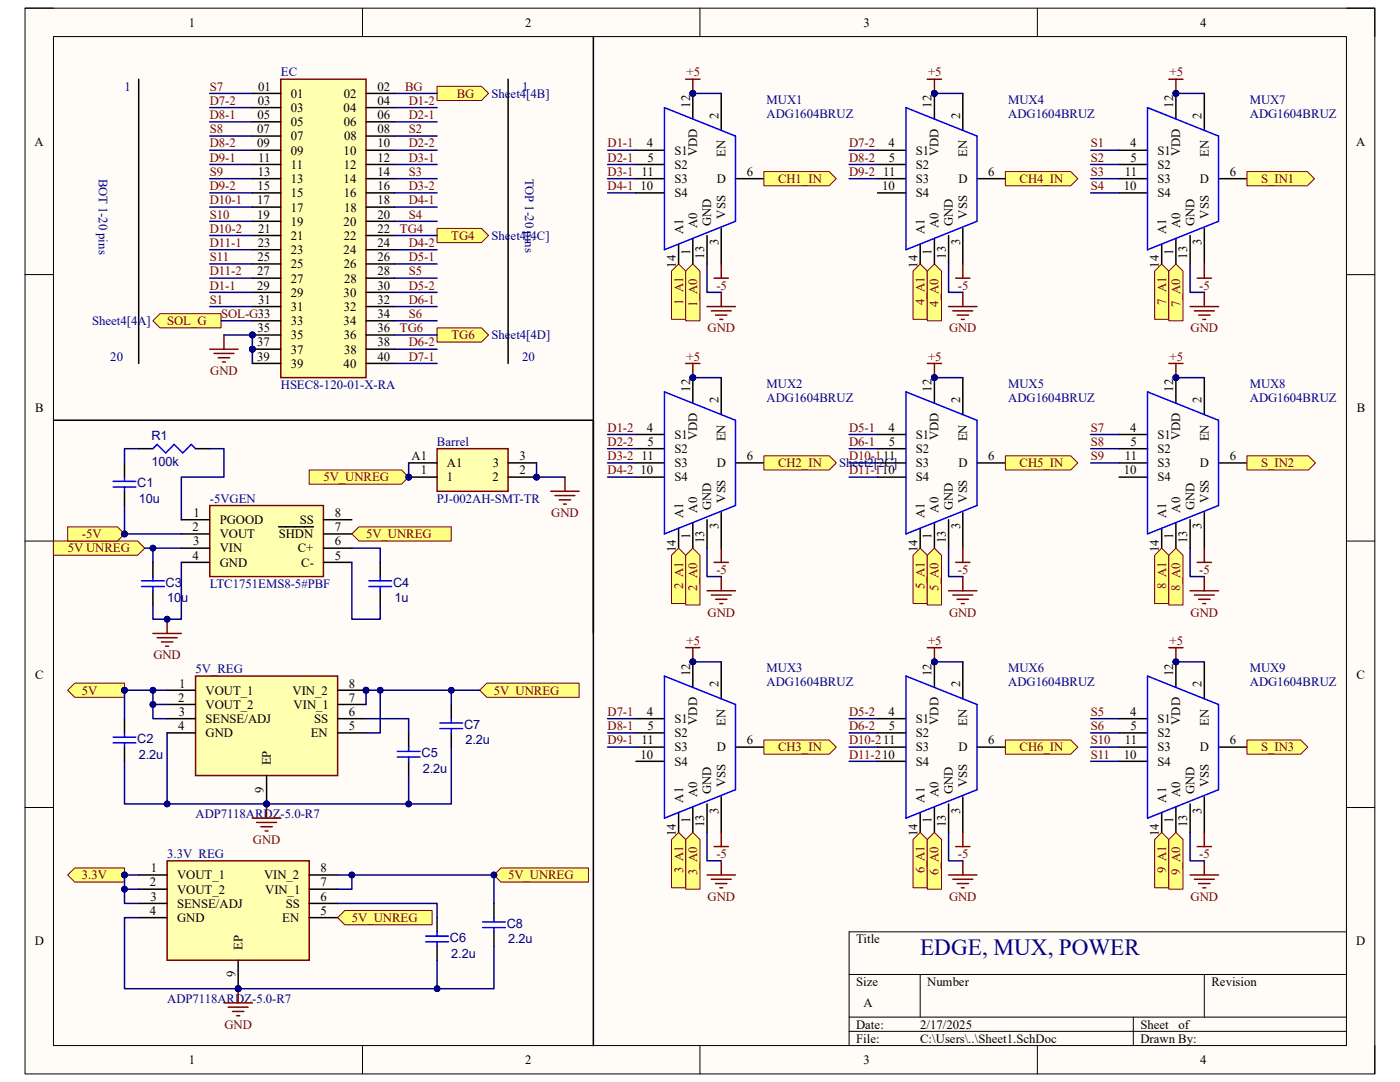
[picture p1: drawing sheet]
<svg xmlns="http://www.w3.org/2000/svg" width="279mm" height="216mm" viewBox="0 0 279 216" stroke-linecap="round" stroke-linejoin="round" font-family="sans-serif">
<defs><g id="words">
<text font-size="4.6" fill="#000080" x="183.6" y="190.6">EDGE, MUX, POWER</text>
<g font-size="2.5">
<text x="37.7" y="5.3">1</text>
<text x="104.8" y="5.3">2</text>
<text x="172.3" y="5.3">3</text>
<text x="239.5" y="5.3">4</text>
<text x="51.4" y="23.7">05</text>
<text x="51.4" y="20.9">03</text>
<text x="51.5" y="18.1">01</text>
<text x="58" y="19.5">01</text>
<text x="58" y="22.4">03</text>
<text x="68.6" y="22.4">04</text>
<text x="68.6" y="19.5">02</text>
<text x="75.3" y="18.1">02</text>
<text x="75.3" y="20.9">04</text>
<text x="75.3" y="23.7">06</text>
<text x="137.7" y="21.5" transform="rotate(-90 137.7 21.5)">12</text>
<text x="143.4" y="23.7" transform="rotate(-90 143.4 23.7)">2</text>
<text x="185.9" y="21.5" transform="rotate(-90 185.9 21.5)">12</text>
<text x="191.6" y="23.7" transform="rotate(-90 191.6 23.7)">2</text>
<text x="234.1" y="21.5" transform="rotate(-90 234.1 21.5)">12</text>
<text x="239.8" y="23.7" transform="rotate(-90 239.8 23.7)">2</text>
<text x="6.9" y="29.1">A</text>
<text x="51.3" y="26.6">07</text>
<text x="51.3" y="29.4">09</text>
<text x="58" y="25.2">05</text>
<text x="58" y="28">07</text>
<text x="68.6" y="25.2">06</text>
<text x="68.7" y="28">08</text>
<text x="75.3" y="26.6">08</text>
<text x="75.3" y="29.4">10</text>
<text x="129.1" y="29.4">4</text>
<text x="177.3" y="29.4">4</text>
<text x="225.6" y="29.4">4</text>
<text x="270.6" y="29.1">A</text>
<text x="51.4" y="35.1">13</text>
<text x="51.5" y="32.3">11</text>
<text x="58" y="30.9">09</text>
<text x="58" y="33.7">11</text>
<text x="68.6" y="30.9">10</text>
<text x="68.6" y="33.7">12</text>
<text x="75.3" y="32.3">12</text>
<text x="75.3" y="35.1">14</text>
<text x="128.1" y="35.1">11</text>
<text x="129.2" y="32.3">5</text>
<text x="134.6" y="30.9">S1</text>
<text x="134.6" y="33.7">S2</text>
<text x="139.2" y="31.2" transform="rotate(-90 139.2 31.2)">VDD</text>
<text x="144.8" y="31.4" transform="rotate(-90 144.8 31.4)">EN</text>
<text x="149.1" y="35.1">6</text>
<text x="176.3" y="35.1">11</text>
<text x="177.4" y="32.3">5</text>
<text x="182.8" y="30.9">S1</text>
<text x="182.8" y="33.7">S2</text>
<text x="187.3" y="31.2" transform="rotate(-90 187.3 31.2)">VDD</text>
<text x="193" y="31.4" transform="rotate(-90 193 31.4)">EN</text>
<text x="197.2" y="35.1">6</text>
<text x="224.5" y="35.1">11</text>
<text x="225.6" y="32.3">5</text>
<text x="231" y="30.9">S1</text>
<text x="231" y="33.7">S2</text>
<text x="235.5" y="31.2" transform="rotate(-90 235.5 31.2)">VDD</text>
<text x="241.2" y="31.4" transform="rotate(-90 241.2 31.4)">EN</text>
<text x="245.4" y="35.1">6</text>
<text x="51.3" y="40.8">17</text>
<text x="51.4" y="37.9">15</text>
<text x="58" y="36.5">13</text>
<text x="58" y="39.4">15</text>
<text x="68.6" y="36.5">14</text>
<text x="68.6" y="39.4">16</text>
<text x="75.3" y="37.9">16</text>
<text x="75.3" y="40.8">18</text>
<text x="127.8" y="37.9">10</text>
<text x="134.6" y="36.5">S3</text>
<text x="134.6" y="39.4">S4</text>
<text x="143" y="36.5">D</text>
<text x="176.1" y="37.9">10</text>
<text x="182.8" y="36.5">S3</text>
<text x="182.8" y="39.4">S4</text>
<text x="191.3" y="36.5">D</text>
<text x="224.3" y="37.9">10</text>
<text x="231" y="36.5">S3</text>
<text x="231" y="39.4">S4</text>
<text x="239.4" y="36.5">D</text>
<text x="51.3" y="43.6">19</text>
<text x="51.5" y="46.4">21</text>
<text x="58" y="42.2">17</text>
<text x="58" y="45">19</text>
<text x="58" y="47.9">21</text>
<text x="68.6" y="45">20</text>
<text x="68.6" y="47.9">22</text>
<text x="68.7" y="42.2">18</text>
<text x="75.3" y="43.6">20</text>
<text x="75.3" y="46.4">22</text>
<text x="136.3" y="46.7" transform="rotate(-90 136.3 46.7)">A1</text>
<text x="139.2" y="45.6" transform="rotate(-90 139.2 45.6)">A0</text>
<text x="141.9" y="45" transform="rotate(-90 141.9 45)">GND</text>
<text x="144.8" y="43.6" transform="rotate(-90 144.8 43.6)">VSS</text>
<text x="184.5" y="46.7" transform="rotate(-90 184.5 46.7)">A1</text>
<text x="187.3" y="45.6" transform="rotate(-90 187.3 45.6)">A0</text>
<text x="190.2" y="45" transform="rotate(-90 190.2 45)">GND</text>
<text x="193" y="43.6" transform="rotate(-90 193 43.6)">VSS</text>
<text x="232.7" y="46.7" transform="rotate(-90 232.7 46.7)">A1</text>
<text x="235.5" y="45.6" transform="rotate(-90 235.5 45.6)">A0</text>
<text x="238.4" y="45" transform="rotate(-90 238.4 45)">GND</text>
<text x="241.2" y="43.6" transform="rotate(-90 241.2 43.6)">VSS</text>
<text x="51.4" y="52.1">25</text>
<text x="51.4" y="49.3">23</text>
<text x="58" y="50.7">23</text>
<text x="58" y="53.6">25</text>
<text x="68.6" y="50.7">24</text>
<text x="68.6" y="53.6">26</text>
<text x="75.3" y="49.3">24</text>
<text x="75.3" y="52.1">26</text>
<text x="134.9" y="53.4" transform="rotate(-90 134.9 53.4)">14</text>
<text x="137.7" y="50.8" transform="rotate(-90 137.7 50.8)">1</text>
<text x="140.5" y="51.6" transform="rotate(-90 140.5 51.6)">13</text>
<text x="143.4" y="48.9" transform="rotate(-90 143.4 48.9)">3</text>
<text x="183.1" y="53.4" transform="rotate(-90 183.1 53.4)">14</text>
<text x="185.9" y="50.8" transform="rotate(-90 185.9 50.8)">1</text>
<text x="188.8" y="51.6" transform="rotate(-90 188.8 51.6)">13</text>
<text x="191.6" y="48.9" transform="rotate(-90 191.6 48.9)">3</text>
<text x="231.3" y="53.4" transform="rotate(-90 231.3 53.4)">14</text>
<text x="234.1" y="50.8" transform="rotate(-90 234.1 50.8)">1</text>
<text x="236.9" y="51.6" transform="rotate(-90 236.9 51.6)">13</text>
<text x="239.8" y="48.9" transform="rotate(-90 239.8 48.9)">3</text>
<text x="51.3" y="54.9">27</text>
<text x="51.3" y="57.8">29</text>
<text x="58" y="56.4">27</text>
<text x="58" y="59.2">29</text>
<text x="68.6" y="59.2">30</text>
<text x="68.7" y="56.4">28</text>
<text x="75.3" y="54.9">28</text>
<text x="75.3" y="57.8">30</text>
<text x="51.5" y="60.6">31</text>
<text x="58" y="62.1">31</text>
<text x="58" y="64.9">33</text>
<text x="68.6" y="64.9">34</text>
<text x="68.6" y="62.1">32</text>
<text x="75.3" y="60.6">32</text>
<text x="75.3" y="63.5">34</text>
<text x="51.3" y="69.1">37</text>
<text x="51.3" y="72">39</text>
<text x="51.4" y="66.3">35</text>
<text x="58" y="67.7">35</text>
<text x="58" y="70.6">37</text>
<text x="68.6" y="67.7">36</text>
<text x="68.7" y="70.6">38</text>
<text x="75.3" y="66.3">36</text>
<text x="75.3" y="69.1">38</text>
<text x="75.3" y="72">40</text>
<text x="58" y="73.4">39</text>
<text x="68.6" y="73.4">40</text>
<text x="7" y="82.3">B</text>
<text x="137.7" y="78.2" transform="rotate(-90 137.7 78.2)">12</text>
<text x="143.4" y="80.4" transform="rotate(-90 143.4 80.4)">2</text>
<text x="185.9" y="78.2" transform="rotate(-90 185.9 78.2)">12</text>
<text x="191.6" y="80.4" transform="rotate(-90 191.6 80.4)">2</text>
<text x="234.1" y="78.2" transform="rotate(-90 234.1 78.2)">12</text>
<text x="239.8" y="80.4" transform="rotate(-90 239.8 80.4)">2</text>
<text x="270.8" y="82.3">B</text>
<text x="129.1" y="86.1">4</text>
<text x="129.2" y="89">5</text>
<text x="134.6" y="87.5">S1</text>
<text x="139.2" y="87.9" transform="rotate(-90 139.2 87.9)">VDD</text>
<text x="144.8" y="88.1" transform="rotate(-90 144.8 88.1)">EN</text>
<text x="177.3" y="86.1">4</text>
<text x="177.4" y="89">5</text>
<text x="182.8" y="87.5">S1</text>
<text x="187.3" y="87.9" transform="rotate(-90 187.3 87.9)">VDD</text>
<text x="193" y="88.1" transform="rotate(-90 193 88.1)">EN</text>
<text x="225.6" y="86.1">4</text>
<text x="225.6" y="89">5</text>
<text x="231" y="87.5">S1</text>
<text x="235.5" y="87.9" transform="rotate(-90 235.5 87.9)">VDD</text>
<text x="241.2" y="88.1" transform="rotate(-90 241.2 88.1)">EN</text>
<text x="82.1" y="91.8">A1</text>
<text x="84" y="94.7">1</text>
<text x="89.2" y="93.2">A1</text>
<text x="98.3" y="93.2">3</text>
<text x="103.7" y="94.7">2</text>
<text x="103.7" y="91.8">3</text>
<text x="127.8" y="94.7">10</text>
<text x="128.1" y="91.8">11</text>
<text x="134.6" y="90.4">S2</text>
<text x="134.6" y="93.2">S3</text>
<text x="143" y="93.2">D</text>
<text x="149.1" y="91.8">6</text>
<text x="182.8" y="90.4">S2</text>
<text x="182.8" y="93.2">S3</text>
<text x="191.3" y="93.2">D</text>
<text x="197.2" y="91.8">6</text>
<text x="224.3" y="94.7">10</text>
<text x="224.5" y="91.8">11</text>
<text x="231" y="90.4">S2</text>
<text x="231" y="93.2">S3</text>
<text x="239.4" y="93.2">D</text>
<text x="245.4" y="91.8">6</text>
<text x="89.2" y="96.1">1</text>
<text x="98.3" y="96.1">2</text>
<text x="134.6" y="96.1">S4</text>
<text x="141.9" y="101.7" transform="rotate(-90 141.9 101.7)">GND</text>
<text x="144.8" y="100.3" transform="rotate(-90 144.8 100.3)">VSS</text>
<text x="182.8" y="96.1">S4</text>
<text x="190.2" y="101.7" transform="rotate(-90 190.2 101.7)">GND</text>
<text x="193" y="100.3" transform="rotate(-90 193 100.3)">VSS</text>
<text x="231" y="96.1">S4</text>
<text x="238.4" y="101.7" transform="rotate(-90 238.4 101.7)">GND</text>
<text x="241.2" y="100.3" transform="rotate(-90 241.2 100.3)">VSS</text>
<text x="38.4" y="106">2</text>
<text x="38.6" y="103.2">1</text>
<text x="43.9" y="104.6">PGOOD</text>
<text x="43.9" y="107.4">VOUT</text>
<text x="55.6" y="107.4">SHDN</text>
<text x="59.9" y="104.6">SS</text>
<text x="66.8" y="103.2">8</text>
<text x="66.8" y="106">7</text>
<text x="136.3" y="103.4" transform="rotate(-90 136.3 103.4)">A1</text>
<text x="137.7" y="107.5" transform="rotate(-90 137.7 107.5)">1</text>
<text x="139.2" y="102.3" transform="rotate(-90 139.2 102.3)">A0</text>
<text x="143.4" y="105.6" transform="rotate(-90 143.4 105.6)">3</text>
<text x="184.5" y="103.4" transform="rotate(-90 184.5 103.4)">A1</text>
<text x="185.9" y="107.5" transform="rotate(-90 185.9 107.5)">1</text>
<text x="187.3" y="102.3" transform="rotate(-90 187.3 102.3)">A0</text>
<text x="191.6" y="105.6" transform="rotate(-90 191.6 105.6)">3</text>
<text x="232.7" y="103.4" transform="rotate(-90 232.7 103.4)">A1</text>
<text x="234.1" y="107.5" transform="rotate(-90 234.1 107.5)">1</text>
<text x="235.5" y="102.3" transform="rotate(-90 235.5 102.3)">A0</text>
<text x="239.8" y="105.6" transform="rotate(-90 239.8 105.6)">3</text>
<text x="38.4" y="111.7">4</text>
<text x="38.5" y="108.8">3</text>
<text x="43.9" y="110.2">VIN</text>
<text x="43.9" y="113.1">GND</text>
<text x="59.4" y="110.2">C+</text>
<text x="60.1" y="113.1">C-</text>
<text x="66.8" y="108.8">6</text>
<text x="66.8" y="111.7">5</text>
<text x="134.9" y="110.1" transform="rotate(-90 134.9 110.1)">14</text>
<text x="140.5" y="108.3" transform="rotate(-90 140.5 108.3)">13</text>
<text x="183.1" y="110.1" transform="rotate(-90 183.1 110.1)">14</text>
<text x="188.8" y="108.3" transform="rotate(-90 188.8 108.3)">13</text>
<text x="231.3" y="110.1" transform="rotate(-90 231.3 110.1)">14</text>
<text x="236.9" y="108.3" transform="rotate(-90 236.9 108.3)">13</text>
<text x="7" y="135.4">C</text>
<text x="35.8" y="137.2">1</text>
<text x="69.6" y="137.2">8</text>
<text x="137.7" y="134.9" transform="rotate(-90 137.7 134.9)">12</text>
<text x="143.4" y="137.2" transform="rotate(-90 143.4 137.2)">2</text>
<text x="185.9" y="134.9" transform="rotate(-90 185.9 134.9)">12</text>
<text x="191.6" y="137.2" transform="rotate(-90 191.6 137.2)">2</text>
<text x="234.1" y="134.9" transform="rotate(-90 234.1 134.9)">12</text>
<text x="239.8" y="137.2" transform="rotate(-90 239.8 137.2)">2</text>
<text x="270.7" y="135.4">C</text>
<text x="35.6" y="140">2</text>
<text x="35.7" y="142.9">3</text>
<text x="41" y="138.6">VOUT_1</text>
<text x="41" y="141.4">VOUT_2</text>
<text x="58.4" y="138.6">VIN_2</text>
<text x="58.6" y="141.4">VIN_1</text>
<text x="69.6" y="140">7</text>
<text x="69.6" y="142.9">6</text>
<text x="129.1" y="142.9">4</text>
<text x="177.3" y="142.9">4</text>
<text x="225.6" y="142.9">4</text>
<text x="35.6" y="145.7">4</text>
<text x="41" y="144.3">SENSE/ADJ</text>
<text x="41" y="147.1">GND</text>
<text x="62" y="147.1">EN</text>
<text x="62.7" y="144.3">SS</text>
<text x="69.6" y="145.7">5</text>
<text x="128.1" y="148.5">11</text>
<text x="129.2" y="145.7">5</text>
<text x="134.6" y="144.3">S1</text>
<text x="134.6" y="147.1">S2</text>
<text x="134.6" y="149.9">S3</text>
<text x="139.2" y="144.6" transform="rotate(-90 139.2 144.6)">VDD</text>
<text x="143" y="149.9">D</text>
<text x="144.8" y="144.8" transform="rotate(-90 144.8 144.8)">EN</text>
<text x="149.1" y="148.5">6</text>
<text x="177.4" y="145.7">5</text>
<text x="182.8" y="144.3">S1</text>
<text x="182.8" y="147.1">S2</text>
<text x="182.8" y="149.9">S3</text>
<text x="187.3" y="144.6" transform="rotate(-90 187.3 144.6)">VDD</text>
<text x="191.3" y="149.9">D</text>
<text x="193" y="144.8" transform="rotate(-90 193 144.8)">EN</text>
<text x="197.2" y="148.5">6</text>
<text x="224.5" y="148.5">11</text>
<text x="225.6" y="145.7">5</text>
<text x="231" y="144.3">S1</text>
<text x="231" y="147.1">S2</text>
<text x="231" y="149.9">S3</text>
<text x="235.5" y="144.6" transform="rotate(-90 235.5 144.6)">VDD</text>
<text x="239.4" y="149.9">D</text>
<text x="241.2" y="144.8" transform="rotate(-90 241.2 144.8)">EN</text>
<text x="245.4" y="148.5">6</text>
<text x="54.1" y="152.7" transform="rotate(-90 54.1 152.7)">EP</text>
<text x="127.8" y="151.4">10</text>
<text x="134.6" y="152.8">S4</text>
<text x="182.8" y="152.8">S4</text>
<text x="224.3" y="151.4">10</text>
<text x="231" y="152.8">S4</text>
<text x="52.7" y="158.2" transform="rotate(-90 52.7 158.2)">9</text>
<text x="136.3" y="160.1" transform="rotate(-90 136.3 160.1)">A1</text>
<text x="139.2" y="159" transform="rotate(-90 139.2 159)">A0</text>
<text x="141.9" y="158.4" transform="rotate(-90 141.9 158.4)">GND</text>
<text x="144.8" y="157" transform="rotate(-90 144.8 157)">VSS</text>
<text x="184.5" y="160.1" transform="rotate(-90 184.5 160.1)">A1</text>
<text x="187.3" y="159" transform="rotate(-90 187.3 159)">A0</text>
<text x="190.2" y="158.4" transform="rotate(-90 190.2 158.4)">GND</text>
<text x="193" y="157" transform="rotate(-90 193 157)">VSS</text>
<text x="232.7" y="160.1" transform="rotate(-90 232.7 160.1)">A1</text>
<text x="235.5" y="159" transform="rotate(-90 235.5 159)">A0</text>
<text x="238.4" y="158.4" transform="rotate(-90 238.4 158.4)">GND</text>
<text x="241.2" y="157" transform="rotate(-90 241.2 157)">VSS</text>
<text x="134.9" y="166.9" transform="rotate(-90 134.9 166.9)">14</text>
<text x="137.7" y="164.2" transform="rotate(-90 137.7 164.2)">1</text>
<text x="140.5" y="165" transform="rotate(-90 140.5 165)">13</text>
<text x="143.4" y="162.3" transform="rotate(-90 143.4 162.3)">3</text>
<text x="183.1" y="166.9" transform="rotate(-90 183.1 166.9)">14</text>
<text x="185.9" y="164.2" transform="rotate(-90 185.9 164.2)">1</text>
<text x="188.8" y="165" transform="rotate(-90 188.8 165)">13</text>
<text x="191.6" y="162.3" transform="rotate(-90 191.6 162.3)">3</text>
<text x="231.3" y="166.9" transform="rotate(-90 231.3 166.9)">14</text>
<text x="234.1" y="164.2" transform="rotate(-90 234.1 164.2)">1</text>
<text x="236.9" y="165" transform="rotate(-90 236.9 165)">13</text>
<text x="239.8" y="162.3" transform="rotate(-90 239.8 162.3)">3</text>
<text x="29.9" y="176.9">2</text>
<text x="30" y="179.7">3</text>
<text x="30.1" y="174">1</text>
<text x="35.3" y="175.5">VOUT_1</text>
<text x="35.3" y="178.3">VOUT_2</text>
<text x="52.7" y="175.5">VIN_2</text>
<text x="52.9" y="178.3">VIN_1</text>
<text x="64" y="174">8</text>
<text x="64" y="176.9">7</text>
<text x="64" y="179.7">6</text>
<text x="29.9" y="182.5">4</text>
<text x="35.3" y="181.1">SENSE/ADJ</text>
<text x="35.3" y="184">GND</text>
<text x="56.3" y="184">EN</text>
<text x="57" y="181.1">SS</text>
<text x="64" y="182.5">5</text>
<text x="6.9" y="188.6">D</text>
<text x="48.4" y="189.6" transform="rotate(-90 48.4 189.6)">EP</text>
<text x="170.9" y="188.2">Title</text>
<text x="270.7" y="188.6">D</text>
<text x="47" y="195" transform="rotate(-90 47 195)">9</text>
<text x="170.9" y="196.7">Size</text>
<text x="185" y="196.7">Number</text>
<text x="241.8" y="196.7">Revision</text>
<text x="172.3" y="201">A</text>
<text x="170.9" y="205.2">Date:</text>
<text x="170.9" y="208.1">File:</text>
<text x="183.6" y="205.2">2/17/2025</text>
<text x="183.7" y="208.1">C:\Users\..\Sheet1.SchDoc</text>
<text x="227.6" y="205.2">Sheet</text>
<text x="227.6" y="208.1">Drawn By:</text>
<text x="235.2" y="205.2">of</text>
<text x="37.7" y="212.3">1</text>
<text x="104.8" y="212.3">2</text>
<text x="172.3" y="212.3">3</text>
<text x="239.5" y="212.3">4</text>
</g>
<g font-size="2.5" fill="#000080">
<text x="56" y="15.2">EC</text>
<text x="24.8" y="18.1">1</text>
<text x="98.1" y="19.5">Sheet4[4B]</text>
<text x="104.2" y="18.1">1</text>
<text x="153" y="20.7">MUX1</text>
<text x="153" y="23.5">ADG1604BRUZ</text>
<text x="201.2" y="20.7">MUX4</text>
<text x="201.2" y="23.5">ADG1604BRUZ</text>
<text x="249.4" y="20.7">MUX7</text>
<text x="249.4" y="23.5">ADG1604BRUZ</text>
<text x="19.7" y="35.6" transform="rotate(90 19.7 35.6)">BOT 1-20 pins</text>
<text x="104.8" y="35.6" transform="rotate(90 104.8 35.6)">TOP 1-20 pins</text>
<text x="98.1" y="47.9">Sheet4[4C]</text>
<text x="18.4" y="64.9">Sheet4[4A]</text>
<text x="22" y="72">20</text>
<text x="98.1" y="67.7">Sheet4[4D]</text>
<text x="104.2" y="72">20</text>
<text x="56" y="77.6">HSEC8-120-01-X-RA</text>
<text x="153" y="77.3">MUX2</text>
<text x="201.2" y="77.3">MUX5</text>
<text x="249.4" y="77.3">MUX8</text>
<text x="153" y="80.2">ADG1604BRUZ</text>
<text x="201.2" y="80.2">ADG1604BRUZ</text>
<text x="249.4" y="80.2">ADG1604BRUZ</text>
<text x="30.2" y="87.8">R1</text>
<text x="87.2" y="89">Barrel</text>
<text x="30.2" y="93">100k</text>
<text x="167.5" y="93.2">Sheet2[2C]</text>
<text x="27.4" y="97.2">C1</text>
<text x="27.7" y="100.3">10u</text>
<text x="41.9" y="100.3">-5VGEN</text>
<text x="87.2" y="100.3">PJ-002AH-SMT-TR</text>
<text x="33.1" y="117.1">C3</text>
<text x="41.9" y="117.3">LTC1751EMS8-5#PBF</text>
<text x="78.4" y="117.1">C4</text>
<text x="33.4" y="120.2">10u</text>
<text x="78.7" y="120.2">1u</text>
<text x="39" y="134.4">5V_REG</text>
<text x="153" y="134.1">MUX3</text>
<text x="153" y="136.9">ADG1604BRUZ</text>
<text x="201.2" y="134.1">MUX6</text>
<text x="201.2" y="136.9">ADG1604BRUZ</text>
<text x="249.4" y="134.1">MUX9</text>
<text x="249.4" y="136.9">ADG1604BRUZ</text>
<text x="27.4" y="148.3">C2</text>
<text x="92.6" y="145.4">C7</text>
<text x="92.9" y="148.5">2.2u</text>
<text x="27.7" y="151.4">2.2u</text>
<text x="84.1" y="151.1">C5</text>
<text x="84.4" y="154.2">2.2u</text>
<text x="39" y="163.3">ADP7118ARDZ-5.0-R7</text>
<text x="33.4" y="171.2">3.3V_REG</text>
<text x="101.1" y="185.1">C8</text>
<text x="89.8" y="188">C6</text>
<text x="90" y="191.1">2.2u</text>
<text x="101.4" y="188.3">2.2u</text>
<text x="33.4" y="200.2">ADP7118ARDZ-5.0-R7</text>
</g>
<g font-size="2.5" fill="#800000">
<text x="137" y="15.2">+5</text>
<text x="185.2" y="15.2">+5</text>
<text x="233.4" y="15.2">+5</text>
<text x="41.9" y="18.1">S7</text>
<text x="41.9" y="20.9">D7-2</text>
<text x="41.9" y="23.7">D8-1</text>
<text x="80.9" y="18.1">BG</text>
<text x="81.6" y="23.7">D2-1</text>
<text x="81.6" y="20.9">D1-2</text>
<text x="91.1" y="19.5">BG</text>
<text x="41.9" y="29.4">D8-2</text>
<text x="41.9" y="26.6">S8</text>
<text x="81.6" y="29.4">D2-2</text>
<text x="81.6" y="26.6">S2</text>
<text x="121.2" y="29.4">D1-1</text>
<text x="169.5" y="29.4">D7-2</text>
<text x="217.7" y="29.4">S1</text>
<text x="41.9" y="35.1">S9</text>
<text x="41.9" y="32.3">D9-1</text>
<text x="81.6" y="35.1">S3</text>
<text x="81.6" y="32.3">D3-1</text>
<text x="121.2" y="35.1">D3-1</text>
<text x="121.2" y="32.3">D2-1</text>
<text x="169.5" y="35.1">D9-2</text>
<text x="169.5" y="32.3">D8-2</text>
<text x="217.7" y="35.1">S3</text>
<text x="217.7" y="32.3">S2</text>
<text x="41.9" y="37.9">D9-2</text>
<text x="41.9" y="40.8">D10-1</text>
<text x="81.6" y="40.8">D4-1</text>
<text x="81.6" y="37.9">D3-2</text>
<text x="121.2" y="37.9">D4-1</text>
<text x="155.3" y="36.5">CH1_IN</text>
<text x="203.5" y="36.5">CH4_IN</text>
<text x="217.7" y="37.9">S4</text>
<text x="251.7" y="36.5">S_IN1</text>
<text x="41.9" y="46.4">D10-2</text>
<text x="41.9" y="43.6">S10</text>
<text x="79.8" y="46.4">TG4</text>
<text x="81.6" y="43.6">S4</text>
<text x="90" y="47.9">TG4</text>
<text x="41.9" y="52.1">S11</text>
<text x="41.9" y="49.3">D11-1</text>
<text x="81.6" y="49.3">D4-2</text>
<text x="81.6" y="52.1">D5-1</text>
<text x="41.9" y="57.8">D1-1</text>
<text x="41.9" y="54.9">D11-2</text>
<text x="81.6" y="54.9">S5</text>
<text x="81.6" y="57.8">D5-2</text>
<text x="143" y="57.8">-5</text>
<text x="191.2" y="57.8">-5</text>
<text x="239.4" y="57.8">-5</text>
<text x="33.4" y="64.9">SOL_G</text>
<text x="41.9" y="60.6">S1</text>
<text x="44.1" y="63.5">SOL-G33</text>
<text x="81.6" y="63.5">S6</text>
<text x="81.6" y="60.6">D6-1</text>
<text x="136.3" y="60.9" transform="rotate(-90 136.3 60.9)">1_A1</text>
<text x="139.2" y="61.2" transform="rotate(-90 139.2 61.2)">1_A0</text>
<text x="184.5" y="60.9" transform="rotate(-90 184.5 60.9)">4_A1</text>
<text x="187.3" y="61.2" transform="rotate(-90 187.3 61.2)">4_A0</text>
<text x="232.7" y="60.9" transform="rotate(-90 232.7 60.9)">7_A1</text>
<text x="235.5" y="61.2" transform="rotate(-90 235.5 61.2)">7_A0</text>
<text x="79.8" y="66.3">TG6</text>
<text x="81.6" y="69.1">D6-2</text>
<text x="81.6" y="72">D7-1</text>
<text x="90.1" y="67.7">TG6</text>
<text x="137" y="72">+5</text>
<text x="141.2" y="66.3">GND</text>
<text x="185.2" y="72">+5</text>
<text x="189.4" y="66.3">GND</text>
<text x="233.4" y="72">+5</text>
<text x="237.6" y="66.3">GND</text>
<text x="42" y="74.8">GND</text>
<text x="121.2" y="89">D2-2</text>
<text x="121.2" y="86.1">D1-2</text>
<text x="169.5" y="89">D6-1</text>
<text x="169.5" y="86.1">D5-1</text>
<text x="217.7" y="89">S8</text>
<text x="217.7" y="86.1">S7</text>
<text x="121.2" y="91.8">D3-2</text>
<text x="121.2" y="94.7">D4-2</text>
<text x="155.3" y="93.2">CH2_IN</text>
<text x="169.5" y="91.8">D10-111</text>
<text x="169.5" y="94.7">D11-110</text>
<text x="203.5" y="93.2">CH5_IN</text>
<text x="217.7" y="91.8">S9</text>
<text x="251.7" y="93.2">S_IN2</text>
<text x="64.6" y="96.1">5V_UNREG</text>
<text x="16.3" y="107.4">-5V</text>
<text x="73.1" y="107.4">5V_UNREG</text>
<text x="110" y="103.2">GND</text>
<text x="13.5" y="110.2">5V UNREG</text>
<text x="136.3" y="117.6" transform="rotate(-90 136.3 117.6)">2_A1</text>
<text x="139.2" y="117.9" transform="rotate(-90 139.2 117.9)">2_A0</text>
<text x="143" y="114.5">-5</text>
<text x="184.5" y="117.6" transform="rotate(-90 184.5 117.6)">5_A1</text>
<text x="187.3" y="117.9" transform="rotate(-90 187.3 117.9)">5_A0</text>
<text x="191.2" y="114.5">-5</text>
<text x="232.7" y="117.6" transform="rotate(-90 232.7 117.6)">8_A1</text>
<text x="235.5" y="117.9" transform="rotate(-90 235.5 117.9)">8_A0</text>
<text x="239.4" y="114.5">-5</text>
<text x="141.2" y="123">GND</text>
<text x="189.4" y="123">GND</text>
<text x="237.6" y="123">GND</text>
<text x="30.6" y="131.5">GND</text>
<text x="137" y="128.7">+5</text>
<text x="185.2" y="128.7">+5</text>
<text x="233.4" y="128.7">+5</text>
<text x="16.3" y="138.6">5V</text>
<text x="98.6" y="138.6">5V_UNREG</text>
<text x="121.2" y="142.9">D7-1</text>
<text x="169.5" y="142.9">D5-2</text>
<text x="217.7" y="142.9">S5</text>
<text x="121.2" y="148.5">D9-1</text>
<text x="121.2" y="145.7">D8-1</text>
<text x="155.3" y="149.9">CH3_IN</text>
<text x="169.5" y="148.5">D10-211</text>
<text x="169.5" y="145.7">D6-2</text>
<text x="203.5" y="149.9">CH6_IN</text>
<text x="217.7" y="148.5">S10</text>
<text x="217.7" y="145.7">S6</text>
<text x="251.7" y="149.9">S_IN3</text>
<text x="169.5" y="151.4">D11-210</text>
<text x="217.7" y="151.4">S11</text>
<text x="50.5" y="168.4">GND</text>
<text x="143" y="171.2">-5</text>
<text x="191.2" y="171.2">-5</text>
<text x="239.4" y="171.2">-5</text>
<text x="16.3" y="175.5">3.3V</text>
<text x="101.4" y="175.5">5V_UNREG</text>
<text x="136.3" y="174.3" transform="rotate(-90 136.3 174.3)">3_A1</text>
<text x="139.2" y="174.6" transform="rotate(-90 139.2 174.6)">3_A0</text>
<text x="141.2" y="179.7">GND</text>
<text x="184.5" y="174.3" transform="rotate(-90 184.5 174.3)">6_A1</text>
<text x="187.3" y="174.6" transform="rotate(-90 187.3 174.6)">6_A0</text>
<text x="189.4" y="179.7">GND</text>
<text x="232.7" y="174.3" transform="rotate(-90 232.7 174.3)">9_A1</text>
<text x="235.5" y="174.6" transform="rotate(-90 235.5 174.6)">9_A0</text>
<text x="237.6" y="179.7">GND</text>
<text x="70.2" y="184">5V_UNREG</text>
<text x="44.8" y="205.2">GND</text>
</g>
</g></defs>
<path d="M5 1.6h269.4v212.7h-269.4z" fill-rule="evenodd" fill="#fffcf8"/>
<path d="M5 1.6h269.4v212.7h-269.4z" fill="none" stroke="#000" stroke-width=".2"/>
<path d="M10.7 7.3h258v201.3h-258z" fill-rule="evenodd" fill="#fffcf8"/>
<g fill="none" stroke="#000" stroke-width=".2">
<path d="M5 1.6h5.7M10.7 7.3h258v201.3h-258zM72.3 1.6v5.7M139.7 1.6v5.7M207 1.6v5.7M268.7 1.6h5.7v5.7M5 54.8h5.7M268.7 54.8h5.7M5 108h5.7M268.7 108h5.7M5 161.1h5.7M268.7 161.1h5.7"/>
<path d="M169.5 194.4h99.2M183.6 194.4v8.6M240.3 194.4v8.6M268.7 185.9h-99.2v22.7M72.3 208.6v5.7M139.7 208.6v5.7M169.5 203h99.2M169.5 205.8h99.2M207 208.6v5.7M226.2 203v5.6M274.4 208.6v5.7"/>
</g>
<circle cx="81.6" cy="95.2" r=".57" fill="#000080"/>
<circle cx="81.6" cy="95.2" r=".57" fill="none" stroke="#000080" stroke-width=".2"/>
<circle cx="107.1" cy="95.2" r=".57" fill="#000080"/>
<circle cx="107.1" cy="95.2" r=".57" fill="none" stroke="#000080" stroke-width=".2"/>
<path d="M87.2 89.5h14.2v8.5h-14.2z" fill-rule="evenodd" fill="#ffffb0"/>
<path d="M87.2 89.5h14.2v8.5h-14.2z" fill="none" stroke="#800000" stroke-width=".3"/>
<path d="M81.6 95.2h5.6" fill="none" stroke="#000" stroke-width=".3"/>
<circle cx="81.6" cy="95.2" r=".57" fill="#000080"/>
<circle cx="81.6" cy="95.2" r=".57" fill="none" stroke="#000080" stroke-width=".2"/>
<path d="M101.4 95.2h5.7" fill="none" stroke="#000" stroke-width=".3"/>
<circle cx="107.1" cy="95.2" r=".57" fill="#000080"/>
<circle cx="107.1" cy="95.2" r=".57" fill="none" stroke="#000080" stroke-width=".2"/>
<path d="M10.7 83.9h107.7v124.7M81.6 92.4h5.6M101.4 92.4h5.7" fill="none" stroke="#000" stroke-width=".3"/>
<path d="M61.7 93.8h18.4l1.5 1.4-1.5 1.4h-18.4z" fill-rule="evenodd" fill="#ffff80"/>
<path d="M61.7 93.8h18.4l1.5 1.4-1.5 1.4h-18.4z" fill="none" stroke="#800000" stroke-width=".2"/>
<circle cx="81.6" cy="95.2" r=".57" fill="#000080"/>
<circle cx="81.6" cy="95.2" r=".57" fill="none" stroke="#000080" stroke-width=".2"/>
<path d="M109.9 98h5.7M110.8 98.9h3.9M111.6 99.7h2.3M112.7 95.2v2.8M112.5 100.6h.5" fill="none" stroke="#800000" stroke-width=".3"/>
<path d="M41.9 100.9h22.6v14.2h-22.6z" fill-rule="evenodd" fill="#ffffb0"/>
<path d="M41.9 100.9h22.6v14.2h-22.6z" fill="none" stroke="#800000" stroke-width=".3"/>
<path d="M36.2 103.7h5.7M36.2 106.5h5.7M36.2 109.4h5.7M36.2 112.2h5.7M55.6 105.1h7M64.5 103.7h5.7M64.5 106.5h5.7M64.5 109.4h5.7M64.5 112.2h5.7" fill="none" stroke="#000" stroke-width=".3"/>
<path d="M70.2 106.5l1.4-1.4h18.5v2.9h-18.5z" fill-rule="evenodd" fill="#ffff80"/>
<path d="M70.2 106.5l1.4-1.4h18.5v2.9h-18.5z" fill="none" stroke="#800000" stroke-width=".2"/>
<path d="M10.7 108h16.8l1.4 1.4-1.4 1.4h-16.8z" fill-rule="evenodd" fill="#ffff80"/>
<path d="M10.7 108h16.8l1.4 1.4-1.4 1.4h-16.8z" fill="none" stroke="#800000" stroke-width=".2"/>
<path d="M95.7 137.7l1.4-1.4h18.5v2.8h-18.5z" fill-rule="evenodd" fill="#ffff80"/>
<path d="M95.7 137.7l1.4-1.4h18.5v2.8h-18.5z" fill="none" stroke="#800000" stroke-width=".2"/>
<circle cx="53.2" cy="160.4" r=".57" fill="#000080"/>
<circle cx="53.2" cy="160.4" r=".57" fill="none" stroke="#000080" stroke-width=".2"/>
<circle cx="73" cy="137.7" r=".57" fill="#000080"/>
<circle cx="73" cy="137.7" r=".57" fill="none" stroke="#000080" stroke-width=".2"/>
<path d="M39 134.9h28.4v19.8h-28.4z" fill-rule="evenodd" fill="#ffffb0"/>
<path d="M39 134.9h28.4v19.8h-28.4z" fill="none" stroke="#800000" stroke-width=".3"/>
<path d="M33.4 137.7h5.6M33.4 140.6h5.6M33.4 143.4h5.6M33.4 146.2h5.6M53.2 154.7v5.7" fill="none" stroke="#000" stroke-width=".3"/>
<circle cx="53.2" cy="160.4" r=".57" fill="#000080"/>
<circle cx="53.2" cy="160.4" r=".57" fill="none" stroke="#000080" stroke-width=".2"/>
<path d="M67.4 137.7h5.7" fill="none" stroke="#000" stroke-width=".3"/>
<circle cx="73" cy="137.7" r=".57" fill="#000080"/>
<circle cx="73" cy="137.7" r=".57" fill="none" stroke="#000080" stroke-width=".2"/>
<path d="M67.4 140.6h5.7M67.4 143.4h5.7M67.4 146.2h5.7" fill="none" stroke="#000" stroke-width=".3"/>
<path d="M50.4 163.3h5.6M51.2 164.1h4M52.1 165h2.2M52.9 165.8h.6M53.2 160.4v2.9" fill="none" stroke="#800000" stroke-width=".3"/>
<circle cx="53.2" cy="160.4" r=".57" fill="#000080"/>
<circle cx="53.2" cy="160.4" r=".57" fill="none" stroke="#000080" stroke-width=".2"/>
<path d="M13.5 137.7l1.4-1.4h9.9v2.8h-9.9z" fill-rule="evenodd" fill="#ffff80"/>
<path d="M13.5 137.7l1.4-1.4h9.9v2.8h-9.9z" fill="none" stroke="#800000" stroke-width=".2"/>
<circle cx="24.8" cy="137.7" r=".57" fill="#000080"/>
<circle cx="24.8" cy="137.7" r=".57" fill="none" stroke="#000080" stroke-width=".2"/>
<path d="M13.5 105.1h9.9l1.4 1.4-1.4 1.5h-9.9z" fill-rule="evenodd" fill="#ffff80"/>
<path d="M13.5 105.1h9.9l1.4 1.4-1.4 1.5h-9.9z" fill="none" stroke="#800000" stroke-width=".2"/>
<circle cx="24.8" cy="106.5" r=".57" fill="#000080"/>
<circle cx="24.8" cy="106.5" r=".57" fill="none" stroke="#000080" stroke-width=".2"/>
<path d="M30.5 126.4h5.7M31.4 127.2h3.9M32.2 128.1h2.3M33.1 128.9h.5M33.4 123.6v2.8" fill="none" stroke="#800000" stroke-width=".3"/>
<circle cx="33.4" cy="123.6" r=".57" fill="#000080"/>
<circle cx="33.4" cy="123.6" r=".57" fill="none" stroke="#000080" stroke-width=".2"/>
<circle cx="50.4" cy="66.8" r=".57" fill="#000080"/>
<circle cx="50.4" cy="66.8" r=".57" fill="none" stroke="#000080" stroke-width=".2"/>
<circle cx="50.4" cy="69.7" r=".57" fill="#000080"/>
<circle cx="50.4" cy="69.7" r=".57" fill="none" stroke="#000080" stroke-width=".2"/>
<path d="M56 15.8h17v59.6h-17z" fill-rule="evenodd" fill="#ffffb0"/>
<path d="M56 15.8h17v59.6h-17z" fill="none" stroke="#800000" stroke-width=".3"/>
<g fill="none" stroke="#000" stroke-width=".3">
<path d="M50.4 18.6h5.6M50.4 21.5h5.6M50.4 24.3h5.6M50.4 27.1h5.6M50.4 30h5.6M50.4 32.8h5.6M50.4 35.7h5.6M50.4 38.5h5.6M50.4 41.3h5.6M50.4 44.2h5.6M50.4 47h5.6M50.4 49.8h5.6"/>
<path d="M50.4 52.7h5.6M50.4 55.5h5.6M50.4 58.3h5.6M50.4 61.2h5.6M50.4 64h5.6M50.4 66.8h5.6"/>
</g>
<circle cx="50.4" cy="66.8" r=".57" fill="#000080"/>
<circle cx="50.4" cy="66.8" r=".57" fill="none" stroke="#000080" stroke-width=".2"/>
<path d="M50.4 69.7h5.6" fill="none" stroke="#000" stroke-width=".3"/>
<circle cx="50.4" cy="69.7" r=".57" fill="#000080"/>
<circle cx="50.4" cy="69.7" r=".57" fill="none" stroke="#000080" stroke-width=".2"/>
<g fill="none" stroke="#000" stroke-width=".3">
<path d="M73 18.6h5.7M118.4 7.3v119.1M73 21.5h5.7M73 24.3h5.7M73 27.1h5.7M73 30h5.7M73 32.8h5.7M73 35.7h5.7M73 38.5h5.7M73 41.3h5.7M73 44.2h5.7M73 47h5.7"/>
<path d="M73 49.8h5.7M73 52.7h5.7M73 55.5h5.7M73 58.3h5.7M50.4 72.5h5.6M73 72.5h5.7M73 61.2h5.7M73 64h5.7M73 66.8h5.7M73 69.7h5.7"/>
</g>
<path d="M41.9 69.7h5.6M42.7 70.5h4M43.6 71.4h2.2M44.4 72.2h.6M44.7 66.8v2.9" fill="none" stroke="#800000" stroke-width=".3"/>
<circle cx="138.3" cy="18.6" r=".57" fill="#000080"/>
<circle cx="138.3" cy="18.6" r=".57" fill="none" stroke="#000080" stroke-width=".2"/>
<path d="M138.3 18.6v5.1M143.9 18.6v7.4M126.9 30h5.7M126.9 32.8h5.7M146.8 35.7h5.6M135.4 48.7v4M138.3 47.6v5.1M141.1 47v5.7M143.9 45.6v7.1" fill="none" stroke="#000" stroke-width=".3"/>
<circle cx="138.3" cy="18.6" r=".57" fill="#000080"/>
<circle cx="138.3" cy="18.6" r=".57" fill="none" stroke="#000080" stroke-width=".2"/>
<path d="M126.9 35.7h5.7M126.9 38.5h5.7" fill="none" stroke="#000" stroke-width=".3"/>
<path d="M132.6 21.5l14.2 5.6v17.1l-14.2 5.6z" fill="none" stroke="#00f" stroke-width=".3"/>
<circle cx="138.3" cy="75.4" r=".57" fill="#000080"/>
<circle cx="138.3" cy="75.4" r=".57" fill="none" stroke="#000080" stroke-width=".2"/>
<path d="M138.3 75.4v5.1M143.9 75.4v7.3M126.9 86.7h5.7M126.9 89.5h5.7M146.8 92.4h5.6M135.4 105.4v4M138.3 104.3v5.1M141.1 103.7v5.7M143.9 102.3v7.1" fill="none" stroke="#000" stroke-width=".3"/>
<circle cx="138.3" cy="75.4" r=".57" fill="#000080"/>
<circle cx="138.3" cy="75.4" r=".57" fill="none" stroke="#000080" stroke-width=".2"/>
<path d="M126.9 92.4h5.7M126.9 95.2h5.7" fill="none" stroke="#000" stroke-width=".3"/>
<path d="M132.6 78.2l14.2 5.7v17l-14.2 5.6z" fill="none" stroke="#00f" stroke-width=".3"/>
<circle cx="138.3" cy="132.1" r=".57" fill="#000080"/>
<circle cx="138.3" cy="132.1" r=".57" fill="none" stroke="#000080" stroke-width=".2"/>
<path d="M138.3 132.1v5.1M143.9 132.1v7.3M126.9 143.4h5.7M126.9 146.2h5.7M143.9 159v7.1M146.8 149.1h5.6M135.4 162.1v4M138.3 161v5.1M141.1 160.4v5.7" fill="none" stroke="#000" stroke-width=".3"/>
<circle cx="138.3" cy="132.1" r=".57" fill="#000080"/>
<circle cx="138.3" cy="132.1" r=".57" fill="none" stroke="#000080" stroke-width=".2"/>
<path d="M126.9 149.1h5.7M126.9 151.9h5.7" fill="none" stroke="#000" stroke-width=".3"/>
<path d="M132.6 134.9l14.2 5.7v17l-14.2 5.7z" fill="none" stroke="#00f" stroke-width=".3"/>
<circle cx="186.5" cy="18.6" r=".57" fill="#000080"/>
<circle cx="186.5" cy="18.6" r=".57" fill="none" stroke="#000080" stroke-width=".2"/>
<path d="M186.5 18.6v5.1M192.2 18.6v7.4M175.1 30h5.7M175.1 32.8h5.7M195 35.7h5.6M183.6 48.7v4M186.5 47.6v5.1M189.3 47v5.7M192.2 45.6v7.1" fill="none" stroke="#000" stroke-width=".3"/>
<circle cx="186.5" cy="18.6" r=".57" fill="#000080"/>
<circle cx="186.5" cy="18.6" r=".57" fill="none" stroke="#000080" stroke-width=".2"/>
<path d="M175.1 35.7h5.7M175.1 38.5h5.7" fill="none" stroke="#000" stroke-width=".3"/>
<path d="M180.8 21.5l14.2 5.6v17.1l-14.2 5.6z" fill="none" stroke="#00f" stroke-width=".3"/>
<circle cx="186.5" cy="75.4" r=".57" fill="#000080"/>
<circle cx="186.5" cy="75.4" r=".57" fill="none" stroke="#000080" stroke-width=".2"/>
<path d="M186.5 75.4v5.1M192.2 75.4v7.3M175.1 86.7h5.7M175.1 89.5h5.7M195 92.4h5.6M183.6 105.4v4M186.5 104.3v5.1M189.3 103.7v5.7M192.2 102.3v7.1" fill="none" stroke="#000" stroke-width=".3"/>
<circle cx="186.5" cy="75.4" r=".57" fill="#000080"/>
<circle cx="186.5" cy="75.4" r=".57" fill="none" stroke="#000080" stroke-width=".2"/>
<path d="M175.1 92.4h5.7M175.1 95.2h5.7" fill="none" stroke="#000" stroke-width=".3"/>
<path d="M180.8 78.2l14.2 5.7v17l-14.2 5.6z" fill="none" stroke="#00f" stroke-width=".3"/>
<circle cx="186.5" cy="132.1" r=".57" fill="#000080"/>
<circle cx="186.5" cy="132.1" r=".57" fill="none" stroke="#000080" stroke-width=".2"/>
<path d="M186.5 132.1v5.1M192.2 132.1v7.3M175.1 143.4h5.7M175.1 146.2h5.7M192.2 159v7.1M195 149.1h5.6M183.6 162.1v4M186.5 161v5.1M189.3 160.4v5.7" fill="none" stroke="#000" stroke-width=".3"/>
<circle cx="186.5" cy="132.1" r=".57" fill="#000080"/>
<circle cx="186.5" cy="132.1" r=".57" fill="none" stroke="#000080" stroke-width=".2"/>
<path d="M175.1 149.1h5.7M175.1 151.9h5.7" fill="none" stroke="#000" stroke-width=".3"/>
<path d="M180.8 134.9l14.2 5.7v17l-14.2 5.7z" fill="none" stroke="#00f" stroke-width=".3"/>
<circle cx="234.7" cy="18.6" r=".57" fill="#000080"/>
<circle cx="234.7" cy="18.6" r=".57" fill="none" stroke="#000080" stroke-width=".2"/>
<path d="M234.7 18.6v5.1M240.3 18.6v7.4M223.3 30h5.7M223.3 32.8h5.7M243.2 35.7h5.7M231.8 48.7v4M234.7 47.6v5.1M237.5 47v5.7M240.3 45.6v7.1" fill="none" stroke="#000" stroke-width=".3"/>
<circle cx="234.7" cy="18.6" r=".57" fill="#000080"/>
<circle cx="234.7" cy="18.6" r=".57" fill="none" stroke="#000080" stroke-width=".2"/>
<path d="M223.3 35.7h5.7M223.3 38.5h5.7" fill="none" stroke="#000" stroke-width=".3"/>
<path d="M229 21.5l14.2 5.6v17.1l-14.2 5.6z" fill="none" stroke="#00f" stroke-width=".3"/>
<circle cx="234.7" cy="75.4" r=".57" fill="#000080"/>
<circle cx="234.7" cy="75.4" r=".57" fill="none" stroke="#000080" stroke-width=".2"/>
<path d="M234.7 75.4v5.1M240.3 75.4v7.3M223.3 86.7h5.7M223.3 89.5h5.7M243.2 92.4h5.7M231.8 105.4v4M234.7 104.3v5.1M237.5 103.7v5.7M240.3 102.3v7.1" fill="none" stroke="#000" stroke-width=".3"/>
<circle cx="234.7" cy="75.4" r=".57" fill="#000080"/>
<circle cx="234.7" cy="75.4" r=".57" fill="none" stroke="#000080" stroke-width=".2"/>
<path d="M223.3 92.4h5.7M223.3 95.2h5.7" fill="none" stroke="#000" stroke-width=".3"/>
<path d="M229 78.2l14.2 5.7v17l-14.2 5.6z" fill="none" stroke="#00f" stroke-width=".3"/>
<circle cx="234.7" cy="132.1" r=".57" fill="#000080"/>
<circle cx="234.7" cy="132.1" r=".57" fill="none" stroke="#000080" stroke-width=".2"/>
<path d="M234.7 132.1v5.1M240.3 132.1v7.3M223.3 143.4h5.7M223.3 146.2h5.7M240.3 159v7.1M243.2 149.1h5.7M231.8 162.1v4M234.7 161v5.1M237.5 160.4v5.7" fill="none" stroke="#000" stroke-width=".3"/>
<circle cx="234.7" cy="132.1" r=".57" fill="#000080"/>
<circle cx="234.7" cy="132.1" r=".57" fill="none" stroke="#000080" stroke-width=".2"/>
<path d="M223.3 149.1h5.7M223.3 151.9h5.7" fill="none" stroke="#000" stroke-width=".3"/>
<path d="M229 134.9l14.2 5.7v17l-14.2 5.7z" fill="none" stroke="#00f" stroke-width=".3"/>
<path d="M248.9 34.2h12l1.4 1.5-1.4 1.4h-12z" fill-rule="evenodd" fill="#ffff80"/>
<path d="M248.9 34.2h12l1.4 1.5-1.4 1.4h-12z" fill="none" stroke="#800000" stroke-width=".2"/>
<path d="M248.9 91h12.2l1.4 1.4-1.4 1.4h-12.2z" fill-rule="evenodd" fill="#ffff80"/>
<path d="M248.9 91h12.2l1.4 1.4-1.4 1.4h-12.2z" fill="none" stroke="#800000" stroke-width=".2"/>
<path d="M248.9 147.7h10.7l1.4 1.4-1.4 1.4h-10.7z" fill-rule="evenodd" fill="#ffff80"/>
<path d="M248.9 147.7h10.7l1.4 1.4-1.4 1.4h-10.7z" fill="none" stroke="#800000" stroke-width=".2"/>
<path d="M136.8 15.8h2.9M138.3 15.8v2.8" fill="none" stroke="#800000" stroke-width=".3"/>
<circle cx="138.3" cy="18.6" r=".57" fill="#000080"/>
<circle cx="138.3" cy="18.6" r=".57" fill="none" stroke="#000080" stroke-width=".2"/>
<path d="M185.1 15.8h2.8M186.5 15.8v2.8" fill="none" stroke="#800000" stroke-width=".3"/>
<circle cx="186.5" cy="18.6" r=".57" fill="#000080"/>
<circle cx="186.5" cy="18.6" r=".57" fill="none" stroke="#000080" stroke-width=".2"/>
<path d="M233.3 15.8h2.8M234.7 15.8v2.8" fill="none" stroke="#800000" stroke-width=".3"/>
<circle cx="234.7" cy="18.6" r=".57" fill="#000080"/>
<circle cx="234.7" cy="18.6" r=".57" fill="none" stroke="#000080" stroke-width=".2"/>
<path d="M233.3 72.5h2.8M234.7 72.5v2.9" fill="none" stroke="#800000" stroke-width=".3"/>
<circle cx="234.7" cy="75.4" r=".57" fill="#000080"/>
<circle cx="234.7" cy="75.4" r=".57" fill="none" stroke="#000080" stroke-width=".2"/>
<path d="M185.1 72.5h2.8M186.5 72.5v2.9" fill="none" stroke="#800000" stroke-width=".3"/>
<circle cx="186.5" cy="75.4" r=".57" fill="#000080"/>
<circle cx="186.5" cy="75.4" r=".57" fill="none" stroke="#000080" stroke-width=".2"/>
<path d="M136.8 72.5h2.9M138.3 72.5v2.9" fill="none" stroke="#800000" stroke-width=".3"/>
<circle cx="138.3" cy="75.4" r=".57" fill="#000080"/>
<circle cx="138.3" cy="75.4" r=".57" fill="none" stroke="#000080" stroke-width=".2"/>
<path d="M136.8 129.2h2.9M138.3 129.2v2.9" fill="none" stroke="#800000" stroke-width=".3"/>
<circle cx="138.3" cy="132.1" r=".57" fill="#000080"/>
<circle cx="138.3" cy="132.1" r=".57" fill="none" stroke="#000080" stroke-width=".2"/>
<path d="M152.4 34.2h13.1l1.4 1.5-1.4 1.4h-13.1z" fill-rule="evenodd" fill="#ffff80"/>
<path d="M152.4 34.2h13.1l1.4 1.5-1.4 1.4h-13.1z" fill="none" stroke="#800000" stroke-width=".2"/>
<path d="M152.4 90.9h13.1l1.4 1.5-1.4 1.4h-13.1z" fill-rule="evenodd" fill="#ffff80"/>
<path d="M152.4 90.9h13.1l1.4 1.5-1.4 1.4h-13.1z" fill="none" stroke="#800000" stroke-width=".2"/>
<path d="M200.6 147.7h13.1l1.4 1.4-1.4 1.4h-13.1z" fill-rule="evenodd" fill="#ffff80"/>
<path d="M200.6 147.7h13.1l1.4 1.4-1.4 1.4h-13.1z" fill="none" stroke="#800000" stroke-width=".2"/>
<path d="M200.6 91h13.1l1.4 1.4-1.4 1.4h-13.1z" fill-rule="evenodd" fill="#ffff80"/>
<path d="M200.6 91h13.1l1.4 1.4-1.4 1.4h-13.1z" fill="none" stroke="#800000" stroke-width=".2"/>
<path d="M152.4 147.7h13.1l1.4 1.4-1.4 1.4h-13.1z" fill-rule="evenodd" fill="#ffff80"/>
<path d="M152.4 147.7h13.1l1.4 1.4-1.4 1.4h-13.1z" fill="none" stroke="#800000" stroke-width=".2"/>
<path d="M135.4 52.7l1.4 1.4v9.6h-2.8v-9.6z" fill-rule="evenodd" fill="#ffff80"/>
<path d="M135.4 52.7l1.4 1.4v9.6h-2.8v-9.6z" fill="none" stroke="#800000" stroke-width=".2"/>
<path d="M136.8 54.1l1.5-1.4 1.4 1.4v9.9h-2.9z" fill-rule="evenodd" fill="#ffff80"/>
<path d="M136.8 54.1l1.5-1.4 1.4 1.4v9.9h-2.9z" fill="none" stroke="#800000" stroke-width=".2"/>
<path d="M142.5 55.5h2.9M143.9 52.7v2.8M143.9 58.3v2.9M141.1 61.2h5.7M142 62h3.9M142.8 62.9h2.3M143.7 63.7h.5" fill="none" stroke="#800000" stroke-width=".3"/>
<path d="M182.2 54.1l1.4-1.4 1.5 1.4v9.6h-2.9z" fill-rule="evenodd" fill="#ffff80"/>
<path d="M182.2 54.1l1.4-1.4 1.5 1.4v9.6h-2.9z" fill="none" stroke="#800000" stroke-width=".2"/>
<path d="M186.5 52.7l1.4 1.4v9.9h-2.8v-9.9z" fill-rule="evenodd" fill="#ffff80"/>
<path d="M186.5 52.7l1.4 1.4v9.9h-2.8v-9.9z" fill="none" stroke="#800000" stroke-width=".2"/>
<path d="M190.7 55.5h2.9M192.2 52.7v2.8M192.2 58.3v2.9M189.3 61.2h5.7M190.2 62h3.9M191 62.9h2.3M191.9 63.7h.5" fill="none" stroke="#800000" stroke-width=".3"/>
<circle cx="47.5" cy="197.3" r=".57" fill="#000080"/>
<circle cx="47.5" cy="197.3" r=".57" fill="none" stroke="#000080" stroke-width=".2"/>
<path d="M33.4 171.8h28.3v19.8h-28.3z" fill-rule="evenodd" fill="#ffffb0"/>
<path d="M33.4 171.8h28.3v19.8h-28.3z" fill="none" stroke="#800000" stroke-width=".3"/>
<path d="M27.7 174.6h5.7M27.7 177.4h5.7M27.7 180.3h5.7M27.7 183.1h5.7M47.5 191.6v5.7" fill="none" stroke="#000" stroke-width=".3"/>
<circle cx="47.5" cy="197.3" r=".57" fill="#000080"/>
<circle cx="47.5" cy="197.3" r=".57" fill="none" stroke="#000080" stroke-width=".2"/>
<path d="M61.7 174.6h5.7M61.7 177.4h5.7M61.7 180.3h5.7M61.7 183.1h5.7" fill="none" stroke="#000" stroke-width=".3"/>
<path d="M200.6 34.2h13.1l1.4 1.5-1.4 1.4h-13.1z" fill-rule="evenodd" fill="#ffff80"/>
<path d="M200.6 34.2h13.1l1.4 1.5-1.4 1.4h-13.1z" fill="none" stroke="#800000" stroke-width=".2"/>
<path d="M231.8 52.7l1.5 1.4v9.6h-2.9v-9.6z" fill-rule="evenodd" fill="#ffff80"/>
<path d="M231.8 52.7l1.5 1.4v9.6h-2.9v-9.6z" fill="none" stroke="#800000" stroke-width=".2"/>
<path d="M233.3 54.1l1.4-1.4 1.4 1.4v9.9h-2.8z" fill-rule="evenodd" fill="#ffff80"/>
<path d="M233.3 54.1l1.4-1.4 1.4 1.4v9.9h-2.8z" fill="none" stroke="#800000" stroke-width=".2"/>
<path d="M238.9 55.5h2.9M240.3 52.7v2.8M240.3 58.3v2.9M237.5 61.2h5.7M238.4 62h3.9M239.2 62.9h2.3M240.1 63.7h.5" fill="none" stroke="#800000" stroke-width=".3"/>
<path d="M182.2 110.8l1.4-1.4 1.5 1.4v9.6h-2.9z" fill-rule="evenodd" fill="#ffff80"/>
<path d="M182.2 110.8l1.4-1.4 1.5 1.4v9.6h-2.9z" fill="none" stroke="#800000" stroke-width=".2"/>
<path d="M186.5 109.4l1.4 1.4v9.9h-2.8v-9.9z" fill-rule="evenodd" fill="#ffff80"/>
<path d="M186.5 109.4l1.4 1.4v9.9h-2.8v-9.9z" fill="none" stroke="#800000" stroke-width=".2"/>
<path d="M189.3 117.9h5.7M190.2 118.7h3.9M190.7 112.2h2.9M191 119.6h2.3M192.2 109.4v2.8M192.2 115.1v2.8M191.9 120.4h.5" fill="none" stroke="#800000" stroke-width=".3"/>
<path d="M135.4 109.4l1.4 1.4v9.6h-2.8v-9.6z" fill-rule="evenodd" fill="#ffff80"/>
<path d="M135.4 109.4l1.4 1.4v9.6h-2.8v-9.6z" fill="none" stroke="#800000" stroke-width=".2"/>
<path d="M136.8 110.8l1.5-1.4 1.4 1.4v9.9h-2.9z" fill-rule="evenodd" fill="#ffff80"/>
<path d="M136.8 110.8l1.5-1.4 1.4 1.4v9.9h-2.9z" fill="none" stroke="#800000" stroke-width=".2"/>
<path d="M141.1 117.9h5.7M142 118.7h3.9M142.5 112.2h2.9M142.8 119.6h2.3M143.9 109.4v2.8M143.9 115.1v2.8M143.7 120.4h.5M185.1 129.2h2.8M186.5 129.2v2.9" fill="none" stroke="#800000" stroke-width=".3"/>
<circle cx="186.5" cy="132.1" r=".57" fill="#000080"/>
<circle cx="186.5" cy="132.1" r=".57" fill="none" stroke="#000080" stroke-width=".2"/>
<path d="M233.3 129.2h2.8M234.7 129.2v2.9" fill="none" stroke="#800000" stroke-width=".3"/>
<circle cx="234.7" cy="132.1" r=".57" fill="#000080"/>
<circle cx="234.7" cy="132.1" r=".57" fill="none" stroke="#000080" stroke-width=".2"/>
<path d="M182.2 167.5l1.4-1.4 1.5 1.4v9.6h-2.9z" fill-rule="evenodd" fill="#ffff80"/>
<path d="M182.2 167.5l1.4-1.4 1.5 1.4v9.6h-2.9z" fill="none" stroke="#800000" stroke-width=".2"/>
<path d="M185.1 167.5l1.4-1.4 1.4 1.4v9.9h-2.8z" fill-rule="evenodd" fill="#ffff80"/>
<path d="M185.1 167.5l1.4-1.4 1.4 1.4v9.9h-2.8z" fill="none" stroke="#800000" stroke-width=".2"/>
<path d="M189.3 174.6h5.7M190.2 175.5h3.9M190.7 168.9h2.9M191 176.3h2.3M191.9 177.2h.5M192.2 166.1v2.8M192.2 171.8v2.8" fill="none" stroke="#800000" stroke-width=".3"/>
<path d="M134 167.5l1.4-1.4 1.5 1.4v9.6h-2.9z" fill-rule="evenodd" fill="#ffff80"/>
<path d="M134 167.5l1.4-1.4 1.5 1.4v9.6h-2.9z" fill="none" stroke="#800000" stroke-width=".2"/>
<path d="M136.9 167.5l1.4-1.4 1.4 1.4v9.9h-2.8z" fill-rule="evenodd" fill="#ffff80"/>
<path d="M136.9 167.5l1.4-1.4 1.4 1.4v9.9h-2.8z" fill="none" stroke="#800000" stroke-width=".2"/>
<path d="M141.1 174.6h5.7M142 175.5h3.9M142.5 168.9h2.9M142.8 176.3h2.3M143.7 177.2h.5M143.9 166.1v2.8M143.9 171.8v2.8" fill="none" stroke="#800000" stroke-width=".3"/>
<path d="M231.8 109.4l1.5 1.4v9.6h-2.9v-9.6z" fill-rule="evenodd" fill="#ffff80"/>
<path d="M231.8 109.4l1.5 1.4v9.6h-2.9v-9.6z" fill="none" stroke="#800000" stroke-width=".2"/>
<path d="M233.3 110.8l1.4-1.4 1.4 1.4v9.9h-2.8z" fill-rule="evenodd" fill="#ffff80"/>
<path d="M233.3 110.8l1.4-1.4 1.4 1.4v9.9h-2.8z" fill="none" stroke="#800000" stroke-width=".2"/>
<path d="M237.5 117.9h5.7M238.4 118.7h3.9M238.9 112.2h2.9M239.2 119.6h2.3M240.3 109.4v2.8M240.3 115.1v2.8M240.1 120.4h.5" fill="none" stroke="#800000" stroke-width=".3"/>
<path d="M231.8 166.1l1.5 1.4v9.6h-2.9v-9.6z" fill-rule="evenodd" fill="#ffff80"/>
<path d="M231.8 166.1l1.5 1.4v9.6h-2.9v-9.6z" fill="none" stroke="#800000" stroke-width=".2"/>
<path d="M233.3 167.5l1.4-1.4 1.4 1.4v9.9h-2.8z" fill-rule="evenodd" fill="#ffff80"/>
<path d="M233.3 167.5l1.4-1.4 1.4 1.4v9.9h-2.8z" fill="none" stroke="#800000" stroke-width=".2"/>
<path d="M237.5 174.6h5.7M238.4 175.5h3.9M238.9 168.9h2.9M239.2 176.3h2.3M240.1 177.2h.5M240.3 166.1v2.8M240.3 171.8v2.8" fill="none" stroke="#800000" stroke-width=".3"/>
<path d="M67.4 183.1l1.4-1.4h17.4v2.8h-17.4z" fill-rule="evenodd" fill="#ffff80"/>
<path d="M67.4 183.1l1.4-1.4h17.4v2.8h-17.4z" fill="none" stroke="#800000" stroke-width=".2"/>
<path d="M13.5 174.6l1.4-1.4h9.9v2.8h-9.9z" fill-rule="evenodd" fill="#ffff80"/>
<path d="M13.5 174.6l1.4-1.4h9.9v2.8h-9.9z" fill="none" stroke="#800000" stroke-width=".2"/>
<circle cx="24.8" cy="174.6" r=".57" fill="#000080"/>
<circle cx="24.8" cy="174.6" r=".57" fill="none" stroke="#000080" stroke-width=".2"/>
<path d="M47.5 197.3v2.8M44.7 200.1h5.7M45.6 201h3.9M46.4 201.8h2.3M47.2 202.7h.6" fill="none" stroke="#800000" stroke-width=".3"/>
<circle cx="47.5" cy="197.3" r=".57" fill="#000080"/>
<circle cx="47.5" cy="197.3" r=".57" fill="none" stroke="#000080" stroke-width=".2"/>
<path d="M98.6 174.6l1.4-1.4h17.4v2.8h-17.4z" fill-rule="evenodd" fill="#ffff80"/>
<path d="M98.6 174.6l1.4-1.4h17.4v2.8h-17.4z" fill="none" stroke="#800000" stroke-width=".2"/>
<circle cx="98.6" cy="174.6" r=".57" fill="#000080"/>
<circle cx="98.6" cy="174.6" r=".57" fill="none" stroke="#000080" stroke-width=".2"/>
<path d="M27.7 15.8v56.7M101.4 15.8v56.7M27.7 89.5h2.8M39 89.5h2.9" fill="none" stroke="#000" stroke-width=".3"/>
<path d="M30.5 89.5l.9-.8 1.7 1.7 1.7-1.7 1.7 1.7 1.7-1.7 .8 .8" fill="none" stroke="#00f" stroke-width=".3"/>
<path d="M30.5 64l1.4-1.4h12.2v2.8h-12.2z" fill-rule="evenodd" fill="#ffff80"/>
<path d="M30.5 64l1.4-1.4h12.2v2.8h-12.2z" fill="none" stroke="#800000" stroke-width=".2"/>
<path d="M87.2 65.4h8.9l1.4 1.4-1.4 1.5h-8.9z" fill-rule="evenodd" fill="#ffff80"/>
<path d="M87.2 65.4h8.9l1.4 1.4-1.4 1.5h-8.9z" fill="none" stroke="#800000" stroke-width=".2"/>
<path d="M87.2 45.6h8.9l1.4 1.4-1.4 1.4h-8.9z" fill-rule="evenodd" fill="#ffff80"/>
<path d="M87.2 45.6h8.9l1.4 1.4-1.4 1.4h-8.9z" fill="none" stroke="#800000" stroke-width=".2"/>
<path d="M87.2 17.2h8.9l1.4 1.4-1.4 1.5h-8.9z" fill-rule="evenodd" fill="#ffff80"/>
<path d="M87.2 17.2h8.9l1.4 1.4-1.4 1.5h-8.9z" fill="none" stroke="#800000" stroke-width=".2"/>
<g fill="none" stroke="#000" stroke-width=".3">
<path d="M24.8 92.4v2.8M24.8 98v2.9M30.5 112.2v2.9M30.5 117.9v2.8M75.9 112.2v2.9M75.9 117.9v2.8M24.8 143.4v2.8M24.8 149.1v2.8M81.6 146.2v2.9M81.6 151.9v2.8M90.1 140.6v2.8M90.1 146.2v2.9"/>
<path d="M87.2 183.1v2.8M87.2 188.8v2.8M98.6 180.3v2.8M98.6 185.9v2.9"/>
</g>
<g fill="none" stroke="#00f" stroke-width=".3">
<path d="M22.6 97.2h4.5M22.6 96h4.5M24.8 95.2v.8M24.8 97.2v.8M28.2 117h4.6M28.2 115.9h4.6M30.5 115.1v.8M30.5 117v.9M73.6 117h4.6M73.6 115.9h4.6M75.9 115.1v.8M75.9 117v.9"/>
<path d="M22.6 148.2h4.5M22.6 147.1h4.5M24.8 146.2v.9M24.8 148.2v.9M79.3 151.1h4.5M79.3 149.9h4.5M81.6 149.1v.8M81.6 151.1v.8M87.8 145.4h4.5M87.8 144.3h4.5M90.1 143.4v.9M90.1 145.4v.8"/>
<path d="M85 187.9h4.5M85 186.8h4.5M87.2 185.9v.9M87.2 187.9v.9M96.3 185.1h4.5M96.3 184h4.5M98.6 183.1v.9M98.6 185.1v.8"/>
</g>
<path d="M81.6 92.4v2.8" fill="none" stroke="#000080" stroke-width=".3"/>
<circle cx="81.6" cy="95.2" r=".57" fill="#000080"/>
<circle cx="81.6" cy="95.2" r=".57" fill="none" stroke="#000080" stroke-width=".2"/>
<path d="M33.4 146.2v14.2h19.8" fill="none" stroke="#000080" stroke-width=".3"/>
<circle cx="33.4" cy="160.4" r=".57" fill="#000080"/>
<circle cx="33.4" cy="160.4" r=".57" fill="none" stroke="#000080" stroke-width=".2"/>
<circle cx="53.2" cy="160.4" r=".57" fill="#000080"/>
<circle cx="53.2" cy="160.4" r=".57" fill="none" stroke="#000080" stroke-width=".2"/>
<path d="M73.1 137.7h22.6" fill="none" stroke="#000080" stroke-width=".3"/>
<circle cx="90.1" cy="137.7" r=".57" fill="#000080"/>
<circle cx="90.1" cy="137.7" r=".57" fill="none" stroke="#000080" stroke-width=".2"/>
<circle cx="75.9" cy="137.7" r=".57" fill="#000080"/>
<circle cx="75.9" cy="137.7" r=".57" fill="none" stroke="#000080" stroke-width=".2"/>
<circle cx="73" cy="137.7" r=".57" fill="#000080"/>
<circle cx="73" cy="137.7" r=".57" fill="none" stroke="#000080" stroke-width=".2"/>
<path d="M73.1 137.7v2.9" fill="none" stroke="#000080" stroke-width=".3"/>
<circle cx="73" cy="137.7" r=".57" fill="#000080"/>
<circle cx="73" cy="137.7" r=".57" fill="none" stroke="#000080" stroke-width=".2"/>
<path d="M75.9 137.7v8.5h-2.8" fill="none" stroke="#000080" stroke-width=".3"/>
<circle cx="75.9" cy="137.7" r=".57" fill="#000080"/>
<circle cx="75.9" cy="137.7" r=".57" fill="none" stroke="#000080" stroke-width=".2"/>
<path d="M24.8 137.7h8.6" fill="none" stroke="#000080" stroke-width=".3"/>
<circle cx="24.8" cy="137.7" r=".57" fill="#000080"/>
<circle cx="24.8" cy="137.7" r=".57" fill="none" stroke="#000080" stroke-width=".2"/>
<circle cx="30.5" cy="137.7" r=".57" fill="#000080"/>
<circle cx="30.5" cy="137.7" r=".57" fill="none" stroke="#000080" stroke-width=".2"/>
<path d="M30.5 137.7v2.9h2.9" fill="none" stroke="#000080" stroke-width=".3"/>
<circle cx="30.5" cy="137.7" r=".57" fill="#000080"/>
<circle cx="30.5" cy="137.7" r=".57" fill="none" stroke="#000080" stroke-width=".2"/>
<circle cx="30.5" cy="140.6" r=".57" fill="#000080"/>
<circle cx="30.5" cy="140.6" r=".57" fill="none" stroke="#000080" stroke-width=".2"/>
<path d="M30.5 140.6v2.8h2.9" fill="none" stroke="#000080" stroke-width=".3"/>
<circle cx="30.5" cy="140.6" r=".57" fill="#000080"/>
<circle cx="30.5" cy="140.6" r=".57" fill="none" stroke="#000080" stroke-width=".2"/>
<path d="M107.1 92.4v2.8h5.6" fill="none" stroke="#000080" stroke-width=".3"/>
<circle cx="107.1" cy="95.2" r=".57" fill="#000080"/>
<circle cx="107.1" cy="95.2" r=".57" fill="none" stroke="#000080" stroke-width=".2"/>
<path d="M24.8 106.5h11.4" fill="none" stroke="#000080" stroke-width=".3"/>
<circle cx="24.8" cy="106.5" r=".57" fill="#000080"/>
<circle cx="24.8" cy="106.5" r=".57" fill="none" stroke="#000080" stroke-width=".2"/>
<g fill="none" stroke="#000080" stroke-width=".3">
<path d="M41.9 18.6h8.5M78.7 18.6h8.5M41.9 38.5h8.5M41.9 35.7h8.5M41.9 30h8.5M41.9 24.3h8.5M41.9 21.5h8.5M41.9 27.1h8.5M41.9 32.8h8.5M78.7 38.5h8.5M78.7 35.7h8.5M78.7 30h8.5"/>
<path d="M78.7 24.3h8.5M78.7 21.5h8.5M78.7 27.1h8.5M78.7 32.8h8.5M41.9 55.5h8.5M41.9 52.7h8.5M41.9 49.8h8.5M41.9 47h8.5M41.9 44.2h8.5M41.9 41.3h8.5M41.9 58.3h8.5M78.7 55.5h8.5"/>
<path d="M78.7 52.7h8.5M78.7 49.8h8.5M78.7 47h8.5M78.7 44.2h8.5M78.7 41.3h8.5M78.7 58.3h8.5M41.9 61.2h8.5M50.4 66.8v2.9M78.7 61.2h8.5M78.7 64h8.5M78.7 66.8h8.5M78.7 69.7h8.5"/>
<path d="M78.7 72.5h8.5"/>
</g>
<circle cx="50.4" cy="66.8" r=".57" fill="#000080"/>
<circle cx="50.4" cy="66.8" r=".57" fill="none" stroke="#000080" stroke-width=".2"/>
<circle cx="50.4" cy="69.7" r=".57" fill="#000080"/>
<circle cx="50.4" cy="69.7" r=".57" fill="none" stroke="#000080" stroke-width=".2"/>
<path d="M50.4 69.7v2.8" fill="none" stroke="#000080" stroke-width=".3"/>
<circle cx="50.4" cy="69.7" r=".57" fill="#000080"/>
<circle cx="50.4" cy="69.7" r=".57" fill="none" stroke="#000080" stroke-width=".2"/>
<path d="M44.7 66.8h5.7" fill="none" stroke="#000080" stroke-width=".3"/>
<circle cx="50.4" cy="66.8" r=".57" fill="#000080"/>
<circle cx="50.4" cy="66.8" r=".57" fill="none" stroke="#000080" stroke-width=".2"/>
<g fill="none" stroke="#000080" stroke-width=".3">
<path d="M121.3 35.7h5.6M121.3 38.5h5.6M121.3 32.8h5.6M121.3 30h5.6M169.5 32.8h5.6M169.5 30h5.6M217.7 35.7h5.6M217.7 38.5h5.6M217.7 32.8h5.6M217.7 30h5.6M141.1 52.7v5.6h2.8M189.3 52.7v5.6h2.9"/>
<path d="M121.3 92.4h5.6M121.3 95.2h5.6M121.3 89.5h5.6M121.3 86.7h5.6M169.5 92.4h5.6M169.5 95.2h5.6M169.5 86.7h5.6M169.5 89.5h5.6M217.7 92.4h5.6M217.7 86.7h5.6M217.7 89.5h5.6M28.9 109.4h7.3"/>
<path d="M121.3 149.1h5.6M121.3 146.2h5.6M121.3 143.4h5.6M169.5 149.1h5.6M169.5 146.2h5.6M169.5 143.4h5.6M169.5 151.9h5.6M217.7 149.1h5.6M217.7 146.2h5.6M217.7 143.4h5.6M217.7 151.9h5.6"/>
</g>
<circle cx="30.5" cy="109.4" r=".57" fill="#000080"/>
<circle cx="30.5" cy="109.4" r=".57" fill="none" stroke="#000080" stroke-width=".2"/>
<path d="M169.5 35.7h5.6M237.5 52.7v5.6h2.8M141.1 109.4v5.7h2.8M189.3 109.4v5.7h2.9M237.5 109.4v5.7h2.8M24.8 174.6v5.7h2.9M141.1 166.1v5.7h2.8M189.3 166.1v5.7h2.9M237.5 166.1v5.7h2.8" fill="none" stroke="#000080" stroke-width=".3"/>
<circle cx="24.8" cy="177.4" r=".57" fill="#000080"/>
<circle cx="24.8" cy="177.4" r=".57" fill="none" stroke="#000080" stroke-width=".2"/>
<circle cx="24.8" cy="174.6" r=".57" fill="#000080"/>
<circle cx="24.8" cy="174.6" r=".57" fill="none" stroke="#000080" stroke-width=".2"/>
<path d="M24.8 174.6h2.9" fill="none" stroke="#000080" stroke-width=".3"/>
<circle cx="24.8" cy="174.6" r=".57" fill="#000080"/>
<circle cx="24.8" cy="174.6" r=".57" fill="none" stroke="#000080" stroke-width=".2"/>
<path d="M24.8 177.4h2.9" fill="none" stroke="#000080" stroke-width=".3"/>
<circle cx="24.8" cy="177.4" r=".57" fill="#000080"/>
<circle cx="24.8" cy="177.4" r=".57" fill="none" stroke="#000080" stroke-width=".2"/>
<path d="M70.2 174.6v2.8h-2.8" fill="none" stroke="#000080" stroke-width=".3"/>
<circle cx="70.2" cy="174.6" r=".57" fill="#000080"/>
<circle cx="70.2" cy="174.6" r=".57" fill="none" stroke="#000080" stroke-width=".2"/>
<path d="M27.7 183.1h-2.9v14.2h22.7" fill="none" stroke="#000080" stroke-width=".3"/>
<circle cx="47.5" cy="197.3" r=".57" fill="#000080"/>
<circle cx="47.5" cy="197.3" r=".57" fill="none" stroke="#000080" stroke-width=".2"/>
<path d="M138.3 18.6h5.6" fill="none" stroke="#000080" stroke-width=".3"/>
<circle cx="138.3" cy="18.6" r=".57" fill="#000080"/>
<circle cx="138.3" cy="18.6" r=".57" fill="none" stroke="#000080" stroke-width=".2"/>
<path d="M186.5 18.6h5.7" fill="none" stroke="#000080" stroke-width=".3"/>
<circle cx="186.5" cy="18.6" r=".57" fill="#000080"/>
<circle cx="186.5" cy="18.6" r=".57" fill="none" stroke="#000080" stroke-width=".2"/>
<path d="M234.7 18.6h5.6" fill="none" stroke="#000080" stroke-width=".3"/>
<circle cx="234.7" cy="18.6" r=".57" fill="#000080"/>
<circle cx="234.7" cy="18.6" r=".57" fill="none" stroke="#000080" stroke-width=".2"/>
<path d="M234.7 75.4h5.6" fill="none" stroke="#000080" stroke-width=".3"/>
<circle cx="234.7" cy="75.4" r=".57" fill="#000080"/>
<circle cx="234.7" cy="75.4" r=".57" fill="none" stroke="#000080" stroke-width=".2"/>
<path d="M186.5 75.4h5.7" fill="none" stroke="#000080" stroke-width=".3"/>
<circle cx="186.5" cy="75.4" r=".57" fill="#000080"/>
<circle cx="186.5" cy="75.4" r=".57" fill="none" stroke="#000080" stroke-width=".2"/>
<path d="M138.3 75.4h5.6" fill="none" stroke="#000080" stroke-width=".3"/>
<circle cx="138.3" cy="75.4" r=".57" fill="#000080"/>
<circle cx="138.3" cy="75.4" r=".57" fill="none" stroke="#000080" stroke-width=".2"/>
<path d="M138.3 132.1h5.6" fill="none" stroke="#000080" stroke-width=".3"/>
<circle cx="138.3" cy="132.1" r=".57" fill="#000080"/>
<circle cx="138.3" cy="132.1" r=".57" fill="none" stroke="#000080" stroke-width=".2"/>
<path d="M186.5 132.1h5.7" fill="none" stroke="#000080" stroke-width=".3"/>
<circle cx="186.5" cy="132.1" r=".57" fill="#000080"/>
<circle cx="186.5" cy="132.1" r=".57" fill="none" stroke="#000080" stroke-width=".2"/>
<path d="M234.7 132.1h5.6" fill="none" stroke="#000080" stroke-width=".3"/>
<circle cx="234.7" cy="132.1" r=".57" fill="#000080"/>
<circle cx="234.7" cy="132.1" r=".57" fill="none" stroke="#000080" stroke-width=".2"/>
<path d="M44.1 64h6.3M27.7 89.5h-2.9v2.9M41.9 89.5h2.8v5.7h-8.5v8.5M24.8 151.9v8.5h8.6" fill="none" stroke="#000080" stroke-width=".3"/>
<circle cx="33.4" cy="160.4" r=".57" fill="#000080"/>
<circle cx="33.4" cy="160.4" r=".57" fill="none" stroke="#000080" stroke-width=".2"/>
<path d="M24.8 137.7v5.7" fill="none" stroke="#000080" stroke-width=".3"/>
<circle cx="24.8" cy="137.7" r=".57" fill="#000080"/>
<circle cx="24.8" cy="137.7" r=".57" fill="none" stroke="#000080" stroke-width=".2"/>
<path d="M73.1 143.4h8.5v2.8M81.6 154.7v5.7" fill="none" stroke="#000080" stroke-width=".3"/>
<circle cx="81.6" cy="160.4" r=".57" fill="#000080"/>
<circle cx="81.6" cy="160.4" r=".57" fill="none" stroke="#000080" stroke-width=".2"/>
<path d="M90.1 137.7v2.9" fill="none" stroke="#000080" stroke-width=".3"/>
<circle cx="90.1" cy="137.7" r=".57" fill="#000080"/>
<circle cx="90.1" cy="137.7" r=".57" fill="none" stroke="#000080" stroke-width=".2"/>
<path d="M90.1 149.1v11.3h-36.9" fill="none" stroke="#000080" stroke-width=".3"/>
<circle cx="81.6" cy="160.4" r=".57" fill="#000080"/>
<circle cx="81.6" cy="160.4" r=".57" fill="none" stroke="#000080" stroke-width=".2"/>
<circle cx="53.2" cy="160.4" r=".57" fill="#000080"/>
<circle cx="53.2" cy="160.4" r=".57" fill="none" stroke="#000080" stroke-width=".2"/>
<path d="M67.4 174.6h31.2v5.7" fill="none" stroke="#000080" stroke-width=".3"/>
<circle cx="98.6" cy="174.6" r=".57" fill="#000080"/>
<circle cx="98.6" cy="174.6" r=".57" fill="none" stroke="#000080" stroke-width=".2"/>
<circle cx="70.2" cy="174.6" r=".57" fill="#000080"/>
<circle cx="70.2" cy="174.6" r=".57" fill="none" stroke="#000080" stroke-width=".2"/>
<path d="M98.6 188.8v8.5h-51.1" fill="none" stroke="#000080" stroke-width=".3"/>
<circle cx="87.2" cy="197.3" r=".57" fill="#000080"/>
<circle cx="87.2" cy="197.3" r=".57" fill="none" stroke="#000080" stroke-width=".2"/>
<circle cx="47.5" cy="197.3" r=".57" fill="#000080"/>
<circle cx="47.5" cy="197.3" r=".57" fill="none" stroke="#000080" stroke-width=".2"/>
<path d="M67.4 180.3h19.8v2.8M87.2 191.6v5.7" fill="none" stroke="#000080" stroke-width=".3"/>
<circle cx="87.2" cy="197.3" r=".57" fill="#000080"/>
<circle cx="87.2" cy="197.3" r=".57" fill="none" stroke="#000080" stroke-width=".2"/>
<path d="M36.2 112.2v11.4h-5.7v-2.9" fill="none" stroke="#000080" stroke-width=".3"/>
<circle cx="33.4" cy="123.6" r=".57" fill="#000080"/>
<circle cx="33.4" cy="123.6" r=".57" fill="none" stroke="#000080" stroke-width=".2"/>
<path d="M30.5 109.4v2.8" fill="none" stroke="#000080" stroke-width=".3"/>
<circle cx="30.5" cy="109.4" r=".57" fill="#000080"/>
<circle cx="30.5" cy="109.4" r=".57" fill="none" stroke="#000080" stroke-width=".2"/>
<path d="M24.8 100.9v5.6M70.2 112.2v11.4h5.7v-2.9M70.2 109.4h5.7v2.8" fill="none" stroke="#000080" stroke-width=".3"/>
<circle cx="24.8" cy="106.5" r=".57" fill="#000080"/>
<circle cx="24.8" cy="106.5" r=".57" fill="none" stroke="#000080" stroke-width=".2"/>
<use href="#words"/>
</svg>
